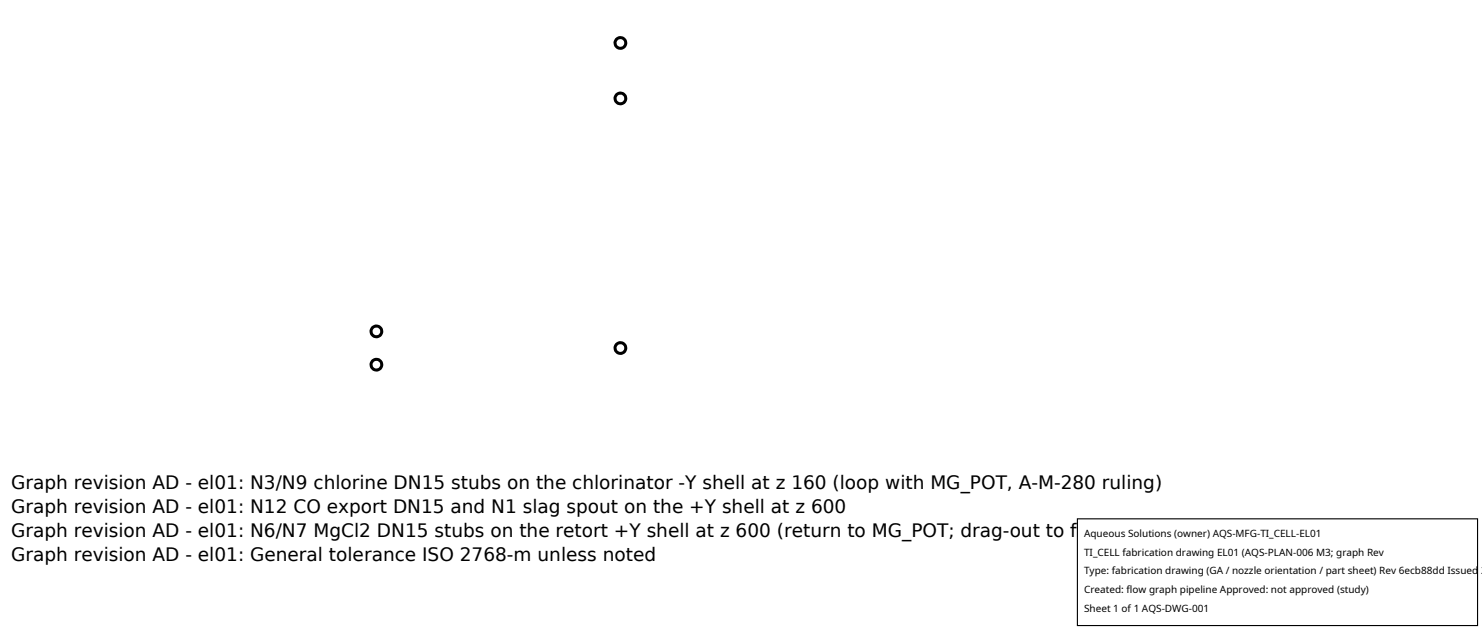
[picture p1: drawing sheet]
<svg xmlns="http://www.w3.org/2000/svg" width="212mm" height="90mm" viewBox="0 0 212 90" stroke-linecap="round" stroke-linejoin="round" font-family="sans-serif">
<defs><g id="words">
<g font-size="2.6">
<text x="1.6" y="69.8">Graph revision AD - el01: N3/N9 chlorine DN15 stubs on the chlorinator -Y shell at z 160 (loop with MG_POT, A-M-280 ruling)</text>
<text x="1.6" y="73.3">Graph revision AD - el01: N12 CO export DN15 and N1 slag spout on the +Y shell at z 600</text>
<text x="1.6" y="76.7">Graph revision AD - el01: N6/N7 MgCl2 DN15 stubs on the retort +Y shell at z 600 (return to MG_POT; drag-out to flux)</text>
<text x="1.6" y="80.2">Graph revision AD - el01: General tolerance ISO 2768-m unless noted</text>
</g>
<g font-size="1.4">
<text x="154.8" y="76.6">Aqueous Solutions (owner) AQS-MFG-TI_CELL-EL01</text>
<text x="154.8" y="79.3">TI_CELL fabrication drawing EL01 (AQS-PLAN-006 M3; graph Rev</text>
<text x="154.8" y="82">Type: fabrication drawing (GA / nozzle orientation / part sheet) Rev 6ecb88dd Issued 2</text>
<text x="154.8" y="84.7">Created: flow graph pipeline Approved: not approved (study)</text>
<text x="154.8" y="87.4">Sheet 1 of 1 AQS-DWG-001</text>
</g>
</g></defs>
<path d="M88.6 13.2l-.6 .2-.2 .7 .2 .6 .6 .2 .6-.3 .3-.6-.3-.6-.6-.2M88.6 13.4l-.5 .2-.2 .5 .2 .5 .5 .1 .5-.2 .2-.5-.2-.4-.5-.2M88.6 5.3l-.6 .3-.2 .5 .2 .6 .6 .3 .6-.3 .3-.6-.3-.6-.6-.2M88.6 5.5l-.5 .2-.2 .4 .2 .5 .5 .2 .5-.2 .2-.5-.2-.5-.5-.1M53.8 51.2l-.6 .3-.3 .6 .3 .6 .5 .2 .6-.2 .3-.6-.2-.6-.3-.2-.3-.1M53.8 51.4l-.5 .2-.2 .5 .2 .4 .4 .3 .5-.2 .2-.5-.2-.5-.4-.2M53.8 46.5l-.6 .2-.3 .6 .3 .6 .6 .3 .6-.3 .2-.6-.2-.6-.6-.2M53.8 46.6l-.5 .2-.2 .5 .2 .5 .4 .2 .5-.2 .2-.5-.1-.4-.5-.3M88.6 48.9l-.6 .2-.2 .6 .2 .6 .6 .2 .6-.2 .3-.6-.3-.6-.6-.2M88.6 49l-.5 .2-.2 .5 .2 .5 .5 .2 .5-.2 .2-.5-.2-.5-.5-.2" fill="none" stroke="#a0a0a0" stroke-width=".26" stroke-dasharray=".3 .3" stroke-linecap="butt"/>
<g fill="none" stroke="#000" stroke-width=".26">
<circle cx="88.6" cy="14.1" r=".69"/>
<circle cx="88.6" cy="6.1" r=".69"/>
<circle cx="88.6" cy="6.1" r=".84"/>
<circle cx="88.6" cy="14.1" r=".84"/>
<circle cx="53.8" cy="52.1" r=".69"/>
<circle cx="53.8" cy="52.1" r=".84"/>
<circle cx="53.8" cy="47.3" r=".84"/>
<circle cx="53.8" cy="47.3" r=".69"/>
<circle cx="88.6" cy="49.7" r=".84"/>
<circle cx="88.6" cy="49.7" r=".69"/>
</g>
<path d="M153.9 74.1h57.1v15.2h-57.1z" fill="#fff" stroke="#000" stroke-width=".16"/>
<use href="#words"/>
</svg>
